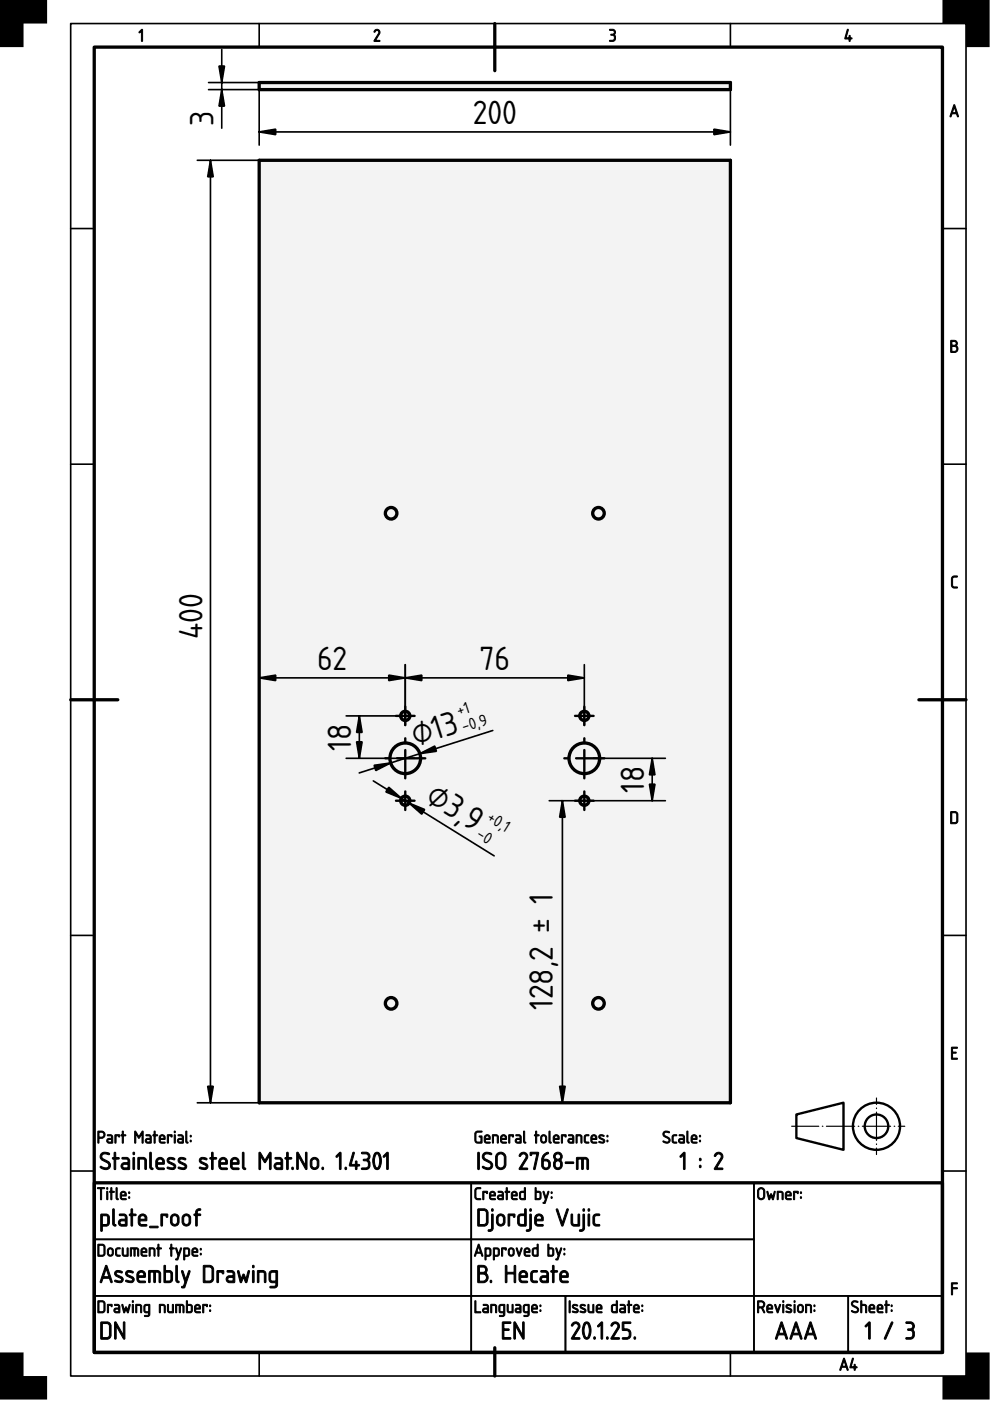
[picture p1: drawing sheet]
<svg xmlns="http://www.w3.org/2000/svg" width="210mm" height="297mm" viewBox="0 0 210 297" stroke-linecap="round" stroke-linejoin="round" font-family="sans-serif">
<defs><g id="words">
<g font-size="6.7">
<text x="45.3" y="26.8" transform="rotate(-90 45.3 26.8)">3</text>
<text x="100.2" y="26.2">200</text>
<text x="42.9" y="135.5" transform="rotate(-90 42.9 135.5)">400</text>
<text x="67.2" y="142">62</text>
<text x="101.7" y="142">76</text>
<text x="74.5" y="159.1" transform="rotate(-90 74.5 159.1)">18</text>
<text x="88.1" y="158.2" transform="rotate(-18 88.1 158.2)">⌀13</text>
<text x="89.9" y="169.8" transform="rotate(32 89.9 169.8)">⌀3,9</text>
<text x="136.6" y="168.1" transform="rotate(-90 136.6 168.1)">18</text>
<text x="117.2" y="214.2" transform="rotate(-90 117.2 214.2)">128,2 ± 1</text>
</g>
<g font-size="3.3">
<text x="97.3" y="151.9" transform="rotate(-18 97.3 151.9)">+1</text>
<text x="98.3" y="155.2" transform="rotate(-18 98.3 155.2)">-0,9</text>
<text x="103.1" y="173.9" transform="rotate(32 103.1 173.9)">+0,1</text>
<text x="100.8" y="177.5" transform="rotate(32 100.8 177.5)">-0</text>
</g>
</g></defs>
<path d="M20 10h179.8v276.7h-179.8zM104.9 5v10M15 148.4h10M194.8 148.4h10M20 250.8h179.8v35.9h-179.8zM104.9 285.7v6" fill="none" stroke="#000" stroke-width=".7"/>
<g fill="none" stroke="#000" stroke-width=".35">
<path d="M15 5h189.8v286.7h-189.8zM55 5v5M154.9 5v5M15 48.5h5M199.8 48.5h5M15 98.4h5M199.8 98.4h5M15 198.3h5M199.8 198.3h5M15 248.3h5M20 250.8h79.9v12h-79.9zM99.9 250.8h60v12h-60z"/>
<path d="M159.9 250.8h39.9v24h-39.9zM199.8 248.3h5M20 274.8h79.9v11.9h-79.9zM20 262.8h79.9v12h-79.9zM99.9 274.8h20v11.9h-20zM99.9 262.8h60v12h-60zM119.9 274.8h40v11.9h-40zM159.9 274.8h19.9v11.9h-19.9zM179.8 274.8h20v11.9h-20zM55 286.7v5M154.9 286.7v5"/>
</g>
<g fill="#000" stroke="#000" stroke-width=".21">
<path d="M30 6.3l.2 .1v2.2l-.1 .2-.1-.2v-2l-.4 .4-.1-.1zM79.4 6.4a.64 .64 0 0 1 .9-.1 .64 .64 0 0 1 .2 .9l-.9 1.4h.8l.1 .2h-1.2l.9-1.7a.44 .44 0 0 0-.2-.6 .44 .44 0 0 0-.6 .3l-.1-.1zM129.3 6.2a.75 .75 0 0 1 1 .2 .75 .75 0 0 1-.1 1 .82 .82 0 0 1 .2 1.1 .82 .82 0 0 1-1.2 .2l.1-.1a.76 .76 0 0 0 1-.7l-.1-.3-.7-.1v-.2a.47 .47 0 0 0 .6-.2 .47 .47 0 0 0-.1-.6l-.7-.1zM179.7 6.2l.2 .2-.5 1.6h.6l.1-.5 .2 .5 .4 .2-.4 .1-.2 .5-.1-.5-.9-.1zM201.9 122.3l.3-.2h.8v.2l-.8 .1-.2 .2v1.4l.2 .4h.7l.1 .3h-.9l-.3-.4-.1-1.6zM201.8 222h1.2l-.1 .3h-.9v.8l.8 .1-.8 .1v1h.9l.1 .3h-1.3zM201.8 272h1.1l.1 .1-.1 .1h-.9v.8h.9l.1 .1-.1 .2h-.9v1.1l-.2 .2-.1-.2z"/>
<path d="M202.3 22.2l.1 .1 .8 2.3-.1 .2-.3-.7h-.9l-.3 .7-.2-.1zM202.3 22.7l-.4 1.2h.8z"/>
<path d="M201.6 72.2h.7a.65 .65 0 0 1 .6 .3 .65 .65 0 0 1-.2 .8 .77 .77 0 0 1 .4 .8 .77 .77 0 0 1-.7 .6h-.8zM201.8 73.5v1h.6a.52 .52 0 0 0 .5-.5 .52 .52 0 0 0-.5-.5zM201.8 72.4v.8h.5a.39 .39 0 0 0 .4-.4 .39 .39 0 0 0-.4-.4z"/>
<path d="M201.8 172.3v2.1h.8l.2-.4v-1.4l-.2-.3zM201.6 172.1h1l.5 .4v1.7l-.4 .4h-1.1z"/>
<path d="M20.7 251.8h1.4l.1 .1-.7 .1v2.2l-.1 .2-.1-.2v-2.2h-.6zM22.6 252.6l.3 .1v1.5l-.2 .2-.1-.2zM22.6 252a.17 .17 0 0 1 .3 0 .17 .17 0 0 1-.3 0zM23.5 251.8l.2 .1v.7l.6 .1-.6 .1v1.4l-.1 .2-.1-.2v-1.4l-.3-.1 .3-.1zM24.6 251.8l.2 .1v2l.3 .4-.1 .1-.3-.1-.1-.3zM25.8 253v.3h.7l-.2-.4zM25.7 252.7a.64 .64 0 0 1 .9 0 .64 .64 0 0 1 .1 .9h-1l.2 .5 .9 .2-.8 .1a1.06 1.06 0 0 1-.3-1.7zM27.3 253.8h.2v.2h-.2zM27.3 252.7h.2v.3h-.2z"/>
<path d="M21 240.1v1h.6a.52 .52 0 0 0 .4-.6 .52 .52 0 0 0-.5-.4zM20.8 239.8h.1a1.18 1.18 0 0 1 1.2 .3 .78 .78 0 0 1 .1 .8 .78 .78 0 0 1-.6 .4h-.6v.9l-.2 .1zM22.9 241.7v.3l.1 .1h.7v-.5zM22.8 240.6h.8l.3 .5v1.2l-.8 .1a.52 .52 0 0 1-.5-.5 .52 .52 0 0 1 .5-.5h.6l-.1-.4-.8-.2zM24.4 240.6l1 .1-.1 .4-.2-.3h-.5v1.4l-.1 .2-.1-.2zM25.9 239.8l.3 .1v.7l.5 .1-.5 .1v1.5l-.2 .1-.1-.2v-1.4l-.2-.1 .2-.1zM28.6 239.8l.2 .1 .6 1.1 .7-1.1 .2-.1v2.5l-.2-.1v-1.8l-.7 1-.6-1v1.8l-.2 .1zM31.1 241.7v.3l.1 .1h.6v-.5zM31 240.6h.8l.3 .5-.1 1.2-.7 .1a.52 .52 0 0 1-.5-.5 .52 .52 0 0 1 .5-.5h.5v-.4l-.8-.2zM32.7 239.8l.2 .1v.7l.5 .1-.5 .1v1.5l-.1 .1-.1-.2v-1.4l-.3-.1 .3-.1zM34.1 241l-.1 .4h.8l-.2-.5zM34 240.7a.64 .64 0 0 1 .8 0 .64 .64 0 0 1 .1 .9h-.9l.1 .5 .9 .2-.8 .1a1.06 1.06 0 0 1-.2-1.7zM35.5 240.6l1 .1-.1 .4-.1-.3h-.6v1.4l-.1 .2-.1-.2zM37 240.6l.2 .1v1.5l-.1 .2-.2-.2zM36.9 240a.17 .17 0 0 1 .3 0 .17 .17 0 0 1-.3 0zM37.9 241.7v.3l.1 .1h.6v-.5zM37.8 240.6h.8l.3 .5v1.2l-.8 .1a.52 .52 0 0 1-.5-.5 .52 .52 0 0 1 .5-.5h.5v-.4l-.8-.2zM39.4 239.8l.2 .1v2l.3 .4-.2 .1-.2-.1-.1-.3zM40.3 241.8h.2v.3h-.2zM40.3 240.7h.2v.3h-.2z"/>
<path d="M21.5 244.6a1.41 1.41 0 0 1 1.7 .1l-.1 .1a.92 .92 0 0 0-1.5 .4l.4 .5a1.9 1.9 0 0 1 1.4 1.1 1.07 1.07 0 0 1-.5 1.1 1.07 1.07 0 0 1-1.3-.1l-.3-.3 .1-.2a1.19 1.19 0 0 0 1.6 0 .58 .58 0 0 0-.3-.8l-1.3-.8-.2-.5zM24.2 244.3h.3v.2v.9h.6l.2 .2-.2 .2h-.6v2l-.1 .2-.2-.2v-2l-.4-.2 .4-.2zM26.1 247l-.1 .4 .3 .2h.8v-.7zM25.9 245.4h1.1l.5 .5v1.9l-.2 .2h-.9a.74 .74 0 0 1-.7-.8 .74 .74 0 0 1 .7-.7h.7v-.5l-.2-.2-1-.1zM28.2 245.4h.3v.2v2.2l-.1 .2-.2-.2zM28.2 244.6a.24 .24 0 0 1 .4 0 .24 .24 0 0 1-.4 0zM29.3 245.4a1.44 1.44 0 0 1 1.7 .5l.1 1.8-.2 .3-.2-.3v-1.7l-.3-.2h-.8v2l-.2 .2a3.9 3.9 0 0 1-.1-2.6zM31.8 244.3h.3v.2v2.8l.4 .5a.52 .52 0 0 1-.7-.1 .52 .52 0 0 1-.1-.6zM33.5 246l-.1 .5h1.1a.58 .58 0 0 0-.3-.7 .58 .58 0 0 0-.7 .2zM33.3 245.6a.92 .92 0 0 1 1.3 0 .92 .92 0 0 1 .1 1.3h-1.3l.2 .7h1.1l.2 .2-.2 .2h-.9a.89 .89 0 0 1-.8-1.2 1.14 1.14 0 0 1 .3-1.2zM35.6 245.6a1.19 1.19 0 0 1 1.5 .1l-.2 .2-.6-.1a.34 .34 0 0 0-.4 0 .34 .34 0 0 0-.1 .4l1.1 .5a.71 .71 0 0 1 .2 1 .71 .71 0 0 1-1 .2l-.6-.2v-.2l.2-.1a.78 .78 0 0 0 1.2-.1l-.2-.3-.9-.4a.65 .65 0 0 1-.2-1zM37.9 245.6a1.19 1.19 0 0 1 1.5 .1l-.2 .2-.6-.1a.34 .34 0 0 0-.4 0 .34 .34 0 0 0 0 .4l1 .5a.71 .71 0 0 1 .3 1 .71 .71 0 0 1-1 .2l-.7-.2v-.2l.2-.1a.78 .78 0 0 0 1.2-.1l-.2-.3-.9-.4a.65 .65 0 0 1-.2-1zM42.4 245.6a1.19 1.19 0 0 1 1.5 .1l-.2 .2-.6-.1a.34 .34 0 0 0-.4 0 .34 .34 0 0 0 0 .4l1 .5a.71 .71 0 0 1 .3 1 .71 .71 0 0 1-1 .2l-.7-.2v-.2l.2-.1a.78 .78 0 0 0 1.2-.1l-.2-.3-.9-.4a.65 .65 0 0 1-.2-1zM44.9 244.3h.3v.2v.9h.6l.1 .2-.1 .2h-.6v2l-.2 .2-.2-.2v-2l-.3-.2 .3-.2zM46.9 246l-.1 .5h1.1a.58 .58 0 0 0-.3-.7 .58 .58 0 0 0-.7 .2zM46.7 245.6a.92 .92 0 0 1 1.2 0 .92 .92 0 0 1 .2 1.3h-1.4l.2 .7h1.1l.2 .2-.2 .2h-.9a.89 .89 0 0 1-.7-1.2 1.14 1.14 0 0 1 .3-1.2zM49.3 246l-.1 .5h1.1a.58 .58 0 0 0-.2-.7 .58 .58 0 0 0-.8 .2zM49.2 245.6a.92 .92 0 0 1 1.2 0 .92 .92 0 0 1 .1 1.3h-1.3l.2 .7h1.1l.2 .2-.2 .2h-.9a.89 .89 0 0 1-.7-1.2 1.14 1.14 0 0 1 .3-1.2zM51.4 244.3h.3v.2v2.8l.4 .5a.52 .52 0 0 1-.6-.1 .52 .52 0 0 1-.1-.6zM54.9 244.3l.3 .1 1 1.6 .9-1.6 .3-.1v3.6h-.2l-.1-.2v-2.6l-.9 1.4-.9-1.4v2.7l-.1 .1h-.3zM58.6 247l-.1 .4 .2 .2h.9v-.7zM58.3 245.4h1.1l.5 .5v1.9l-.2 .2h-.9a.74 .74 0 0 1-.7-.8 .74 .74 0 0 1 .7-.7h.8l-.1-.5-.2-.2-1-.1zM60.8 244.3h.3v.2v.9h.6l.2 .2-.2 .2h-.6v2l-.2 .2-.1-.2v-2l-.4-.2 .4-.2zM61.9 247.5h.3v.4h-.3zM62.9 244.3l.4 .1 1.5 2.7v-2.6v-.2h.3v3.6l-.3-.1-1.5-2.6v2.6l-.1 .1h-.3zM66.3 245.9l-.1 .2-.1 1a.57 .57 0 0 0 .6 .5 .57 .57 0 0 0 .6-.6l-.1-.8-.1-.3-.4-.2zM66.1 245.6a.92 .92 0 0 1 1.5 .6 1.51 1.51 0 0 1-.3 1.5 .92 .92 0 0 1-1 .2 .92 .92 0 0 1-.5-.8v-1.1zM68.3 247.5h.3v.4h-.3zM72 244.4l.1-.1 .2 .2v3.3l-.2 .2-.1-.2v-2.9l-.5 .5-.3-.2zM73.2 247.5h.2v.4h-.2zM74.9 244.3h.2v.2l-.6 2.4h.8v-.6l.2-.2 .2 .3v.5h.4l.2 .2-.6 .1v.6l-.2 .2-.2-.2v-.6h-1.1l-.1-.1zM76.7 244.3a1.2 1.2 0 0 1 1.8 .9l-.4 .7a1.17 1.17 0 0 1 .2 1.7 1.17 1.17 0 0 1-1.7 .2l.2-.2a.88 .88 0 0 0 1.1-.1 .88 .88 0 0 0 .1-1.1l-.3-.3h-.6v-.3a.67 .67 0 0 0 .8-.2 .67 .67 0 0 0-.1-.9l-1.1-.1zM79.8 244.7l-.4 1.3a2.07 2.07 0 0 0 .5 1.6 2.3 2.3 0 0 0 .5-2.2l-.2-.6zM79.5 244.4a.84 .84 0 0 1 .9 .1 .84 .84 0 0 1 .4 .8l.1 1a2.09 2.09 0 0 1-.7 1.6l-.3 .1a1.53 1.53 0 0 1-.9-1.7l.2-1.3zM82 244.4l.1-.1 .2 .2v3.3l-.1 .2-.2-.2v-2.9l-.5 .5-.3-.2z"/>
<path d="M21.7 257.8v1.8h.9l.2-.4v-1.2l-.2-.2zM21.4 257.5a1.38 1.38 0 0 1 1.8 .5v.1a1.71 1.71 0 0 1-.5 1.8l-1 .1v1h-.3zM23.9 256.3h.3v.2v2.8l.4 .5a.52 .52 0 0 1-.7-.1 .52 .52 0 0 1 0-.6zM25.6 259l-.1 .4 .2 .2h.9v-.8zM25.3 257.4h1.1l.5 .5v1.9l-.2 .2h-.9a.74 .74 0 0 1-.7-.8 .74 .74 0 0 1 .7-.7h.8l-.1-.6-.2-.1-1-.1zM27.8 256.3h.3v.2v.9h.6l.2 .2-.2 .1h-.6v2.1l-.2 .2-.1-.2v-2.1l-.4-.1 .4-.2zM29.8 258l-.1 .5h1.1a.58 .58 0 0 0-.3-.7 .58 .58 0 0 0-.7 .2zM29.6 257.6a.92 .92 0 0 1 1.3 0 .92 .92 0 0 1 .1 1.2h-1.3l.1 .8h1.1l.2 .2-.2 .2h-.9a.89 .89 0 0 1-.7-1.2 1.14 1.14 0 0 1 .3-1.2zM31.8 260h1.6l.1 .2-.1 .1h-1.5zM34.2 257.4h1.2l.2 .2-.2 .5h-.1l-.1-.4h-.7v2.1l-.2 .2a3.9 3.9 0 0 1-.1-2.6zM36.7 257.9l-.2 .2v1a.57 .57 0 0 0 .6 .5 .57 .57 0 0 0 .5-.6v-.8l-.2-.3-.3-.2zM36.5 257.6a.92 .92 0 0 1 1.5 .6 1.51 1.51 0 0 1-.3 1.5 .92 .92 0 0 1-1 .2 .92 .92 0 0 1-.6-.9l.1-1zM39.1 257.9l-.1 .2-.1 1a.57 .57 0 0 0 .7 .5 .57 .57 0 0 0 .5-.6v-.8l-.2-.3-.4-.2zM38.9 257.6a.92 .92 0 0 1 1.5 .6 1.51 1.51 0 0 1-.3 1.5 .92 .92 0 0 1-1 .2 .92 .92 0 0 1-.5-.9v-1zM41.7 256.5l.3-.2h.5v.3l-.6 .3-.1 .5h.6l.2 .2-.2 .1h-.6v2.1l-.2 .2-.1-.2v-2.1l-.4-.1 .4-.2z"/>
<path d="M100.9 252l.2-.2h.8v.2l-.7 .1-.3 .2v1.4l.2 .4h.7l.1 .2h-.8l-.4-.3v-1.6zM102.4 252.6l1 .1-.1 .4-.2-.3h-.5v1.4l-.1 .2-.2-.2zM104.1 253l-.1 .3h.8l-.2-.4zM104 252.7a.64 .64 0 0 1 .9 0 .64 .64 0 0 1 0 .9h-.9l.1 .5 1 .2-.8 .1a1.06 1.06 0 0 1-.3-1.7zM105.8 253.7l-.1 .3 .2 .1h.6v-.5zM105.6 252.6h.8l.3 .5v1.2l-.8 .1a.52 .52 0 0 1-.4-.5 .52 .52 0 0 1 .5-.6h.5v-.3l-.9-.2zM107.4 251.8l.2 .1v.7l.5 .1-.5 .1v1.4l-.2 .2-.1-.2v-1.4l-.2-.1 .2-.1zM108.7 253v.3h.7l-.2-.4zM108.6 252.7a.64 .64 0 0 1 .9 0 .64 .64 0 0 1 .1 .9h-.9l.1 .5 .9 .2-.8 .1a1.06 1.06 0 0 1-.3-1.7zM110.5 252.8l-.1 .3v.9l.8 .1v-1.3zM110.3 252.7l.2-.1h.7v-.7l.2-.1v2.5h-.9l-.3-.2zM113.7 252.8v1.3h.5a.91 .91 0 0 0 .2-1.2zM113.5 251.8l.2 .1v.7h.7l.3 .3v1l-.3 .4h-1zM115.2 252.6l.2 .1 .4 1.2 .4-1.2 .1-.1 .1 .1-.9 2.5-.4-.2 .3-.1 .2-.6zM116.9 253.8h.2v.2h-.2zM116.9 252.7h.2v.3h-.2z"/>
<path d="M101.6 256.6v3l1.2-.1 .3-.5v-2l-.4-.3zM101.3 256.3h1.5l.7 .6v2.4l-.6 .6h-1.6zM104.3 257.4h.2l.1 .2v2.8a.66 .66 0 0 1-.4 .6 .66 .66 0 0 1-.7-.1l.7-.4zM104.2 256.5a.25 .25 0 0 1 .5 0 .25 .25 0 0 1-.5 0zM105.8 257.9l-.2 .2v1a.57 .57 0 0 0 .6 .5 .57 .57 0 0 0 .5-.6v-.8l-.1-.3-.4-.2zM105.6 257.6a.92 .92 0 0 1 1.5 .6 1.51 1.51 0 0 1-.3 1.5 .92 .92 0 0 1-1 .2 .92 .92 0 0 1-.5-.9v-1zM107.8 257.4h1.2l.2 .2-.2 .5h-.1l-.1-.4h-.7v2.1l-.2 .2a3.9 3.9 0 0 1-.1-2.6zM110.3 257.8l-.2 .4v1.2l.4 .2h.7v-1.9zM109.9 257.6a1.3 1.3 0 0 1 1.3-.2v-.9l.2-.2 .2 .2v3.2l-.3 .3a1.47 1.47 0 0 1-1.3-.2l-.3-.6v-1.1zM112.4 257.4h.2l.1 .2v2.8a.66 .66 0 0 1-.4 .6 .66 .66 0 0 1-.7-.1l.7-.4zM112.3 256.5a.25 .25 0 0 1 .5 0 .25 .25 0 0 1-.5 0zM113.8 258l-.1 .5h1.1a.58 .58 0 0 0-.2-.7 .58 .58 0 0 0-.8 .2zM113.7 257.6a.92 .92 0 0 1 1.2 0 .92 .92 0 0 1 .1 1.2h-1.3l.2 .8h1.1l.2 .2-.2 .2h-.9a.89 .89 0 0 1-.7-1.2 1.14 1.14 0 0 1 .3-1.2zM118 256.3l.3 .2 .9 2.7 1-2.8 .3-.1-1.2 3.6-.3-.1zM121.1 257.4h.3v.2v1.8l.4 .2h.7v-2l.2-.2 .2 .2v2.3l-1.1 .1a.84 .84 0 0 1-.7-1.2zM123.6 257.4h.3v.2v2.8a.66 .66 0 0 1-.3 .6 .66 .66 0 0 1-.7-.1l.7-.4zM123.6 256.5a.24 .24 0 0 1 .4 0 .24 .24 0 0 1-.4 0zM124.7 257.4h.3v.2v2.2l-.1 .2-.2-.2zM124.7 256.5a.24 .24 0 0 1 .4 0 .24 .24 0 0 1-.4 0zM125.9 257.6a1.11 1.11 0 0 1 1.3 0l-.1 .1a.86 .86 0 0 0-1 .5v1.2l.2 .2h.8l.1 .2a.96 .96 0 0 1-1.2 0 .96 .96 0 0 1-.3-1.2v-.7z"/>
<path d="M101.3 244.4h.3v.1v3.2l-.1 .3-.2-.2zM102.5 244.6a1.41 1.41 0 0 1 1.8 .1l-.2 .1a.92 .92 0 0 0-1.5 .4l.4 .5a1.9 1.9 0 0 1 1.4 1.1 1.07 1.07 0 0 1-.5 1.1 1.07 1.07 0 0 1-1.2-.1l-.4-.3 .1-.2a1.19 1.19 0 0 0 1.7 0 .58 .58 0 0 0-.4-.8l-1.3-.8-.1-.5zM105.7 244.8l-.3 .6v1.5a.75 .75 0 0 0 .8 .7 .75 .75 0 0 0 .7-.7v-1.5a.75 .75 0 0 0-.4-.7 .75 .75 0 0 0-.8 .1zM105.4 244.6a1.1 1.1 0 0 1 1.2-.2 1.1 1.1 0 0 1 .7 1v1.5a1.1 1.1 0 0 1-1.1 1.1 1.1 1.1 0 0 1-1.1-1.1v-1.8zM110.3 244.6a.92 .92 0 0 1 1.3-.1 .92 .92 0 0 1 .1 1.2l-1.1 1.9h1.1l.1 .1v.2h-1.7v-.2l1.3-2.1a.6 .6 0 0 0-.2-.9 .6 .6 0 0 0-.9 .5l-.2-.2zM112.4 244.3h1.6l.2 .2-.7 3.3-.2 .2-.2-.2 .7-3.1h-1.1l-.1 .3-.2-.2zM115.3 244.8l.8-.5 .2 .2a1.88 1.88 0 0 0-1.1 1.3 1.12 1.12 0 0 1 1.5 .9 1.12 1.12 0 0 1-1.2 1.3l-.5-.5-.2-.4a2.91 2.91 0 0 1 .3-2zM115.2 246.1v1a.57 .57 0 0 0 .6 .5 .57 .57 0 0 0 .5-.5l-.1-.8-.3-.1zM117.9 246.3a.8 .8 0 0 0 .4 1.3 .71 .71 0 0 0 .6-.9 .71 .71 0 0 0-1-.4zM117.7 245.2a.6 .6 0 0 0 1.2 0 .6 .6 0 0 0-1.2 0zM117.7 244.5a.92 .92 0 0 1 1.3 .1 .92 .92 0 0 1-.2 1.4 1.07 1.07 0 0 1 .4 1.4 1.07 1.07 0 0 1-1.5 .4l-.3-.7a1.15 1.15 0 0 1 .3-1.2 .92 .92 0 0 1 0-1.4zM119.9 246.4l1.6-.1 .2 .2-.2 .2h-1.5l-.1-.1zM122.3 245.4h1.7a.84 .84 0 0 1 .8 1.1v1.3l-.2 .2-.2-.3v-1.7l-.2-.2-.5-.1v2.1l-.1 .1h-.2l-.1-2.2h-.7v2.1l-.1 .1h-.2z"/>
<path d="M100.9 240l.4-.2h.9l-.1 .2-.9 .1-.3 .4v1.2l.2 .4h.9v-1l-.4-.1 .1-.2 .5 .1v1.4l-1 .1-.4-.3-.1-1.7zM103 241l-.1 .4h.8l-.2-.5zM102.9 240.7a.64 .64 0 0 1 .8 0 .64 .64 0 0 1 .1 .9h-.9l.1 .5 .9 .2-.7 .1a1.06 1.06 0 0 1-.3-1.7zM104.4 240.6a.88 .88 0 0 1 1.3 .5l-.1 1.3-.2-.2v-1.2l-.8-.2v1.4l-.2 .1zM106.5 241l-.1 .4h.8l-.3-.5zM106.3 240.7a.64 .64 0 0 1 .9 0 .64 .64 0 0 1 .1 .9h-.9l.1 .5 .9 .2-.8 .1a1.06 1.06 0 0 1-.3-1.7zM107.9 240.6l1 .1-.1 .4-.2-.3h-.5v1.4l-.1 .2-.1-.2zM109.5 241.7v.3l.1 .1h.7v-.5zM109.4 240.6h.8l.3 .5v1.2l-.8 .1a.52 .52 0 0 1-.5-.5 .52 .52 0 0 1 .5-.5h.6l-.1-.4-.8-.2zM111 239.8l.2 .1v2l.3 .4-.1 .1-.3-.1-.1-.3zM113.6 239.8l.2 .1v.7l.5 .1-.5 .1v1.5l-.1 .1-.2-.2v-1.4l-.2-.1 .2-.1zM115 240.9l-.1 .9a.4 .4 0 0 0 .4 .3 .4 .4 0 0 0 .4-.4l-.2-.8zM114.9 240.7a.64 .64 0 0 1 1 .5v.5a.64 .64 0 0 1-.6 .7 .64 .64 0 0 1-.7-.7l.1-.7zM116.4 239.8l.2 .1v2l.3 .4-.1 .1-.3-.1-.1-.3zM117.6 241l-.1 .4h.8l-.2-.5zM117.5 240.7a.64 .64 0 0 1 .9 0 .64 .64 0 0 1 .1 .9h-1l.2 .5 .9 .2-.8 .1a1.06 1.06 0 0 1-.3-1.7zM119.1 240.6l.9 .1-.1 .4-.1-.3h-.5v1.4l-.2 .2-.1-.2zM120.7 241.7v.3l.1 .1h.6v-.5zM120.6 240.6h.8l.3 .5-.1 1.2-.7 .1a.52 .52 0 0 1-.5-.5 .52 .52 0 0 1 .5-.5h.5v-.4l-.8-.2zM122.2 240.6a.88 .88 0 0 1 1.2 .5l-.1 1.3-.1-.2-.1-1.2-.7-.2v1.4l-.2 .1zM124 240.7l.7-.1 .1 .2a.52 .52 0 0 0-.6 0 .52 .52 0 0 0-.1 .6v.6l.8 .3a.65 .65 0 0 1-.8 0 .65 .65 0 0 1-.2-.8zM125.6 241l-.1 .4h.8l-.2-.5zM125.5 240.7a.64 .64 0 0 1 .9 0 .64 .64 0 0 1 0 .9h-.9l.1 .5 1 .2-.8 .1a1.06 1.06 0 0 1-.3-1.7zM127.1 240.7a.61 .61 0 0 1 1 .2l-.7-.1-.2 .2 .8 .5a.52 .52 0 0 1 .1 .8 .52 .52 0 0 1-.8 0l-.3-.1 .1-.2a.45 .45 0 0 0 .5 .2 .45 .45 0 0 0 .3-.4l-.8-.5-.2-.3zM128.7 241.8h.2v.3h-.2zM128.7 240.7h.2v.3h-.2z"/>
<path d="M140.7 240a.99 .99 0 0 1 1.3 .1l-.2 .1a.6 .6 0 0 0-.6-.1 .6 .6 0 0 0-.4 .5l.9 .5a.73 .73 0 0 1 0 1.2 .73 .73 0 0 1-1.1-.4h.1a.61 .61 0 0 0 .7 .3 .61 .61 0 0 0 .4-.6l-1.1-.7-.2-.4zM142.6 240.7l.8-.1 .1 .2a.52 .52 0 0 0-.6 0 .52 .52 0 0 0-.2 .6l.1 .6 .7 .3a.65 .65 0 0 1-.8 0 .65 .65 0 0 1-.2-.8zM144.2 241.7l-.1 .3 .2 .1h.6v-.5zM144 240.6h.8l.3 .5v1.2l-.8 .1a.52 .52 0 0 1-.5-.5 .52 .52 0 0 1 .6-.5h.5v-.4l-.9-.2zM145.7 239.8l.2 .1v2l.2 .4-.1 .1-.3-.1-.1-.3zM146.9 241l-.1 .4h.8l-.3-.5zM146.7 240.7a.64 .64 0 0 1 .9 0 .64 .64 0 0 1 .1 .9h-.9l.1 .5 .9 .2-.8 .1a1.06 1.06 0 0 1-.3-1.7zM148.3 241.8h.2v.3h-.2zM148.3 240.7h.2v.3h-.2z"/>
<path d="M144.9 244.4l.2-.1 .2 .2v3.3l-.2 .2-.2-.2v-2.9l-.5 .5-.2-.2zM148.3 247.1h.3v.4h-.3zM148.3 245.6h.3v.4h-.3zM151.7 244.6a.92 .92 0 0 1 1.3-.1 .92 .92 0 0 1 .1 1.2l-1.2 1.9h1.2l.1 .1v.2h-1.7v-.2l1.3-2.1a.6 .6 0 0 0-.3-.9 .6 .6 0 0 0-.8 .5l-.3-.2z"/>
<path d="M161 252.2l-.1 .4v1.1a.52 .52 0 0 0 .5 .4 .52 .52 0 0 0 .5-.5l-.1-1.3-.4-.3zM160.8 252a.77 .77 0 0 1 .9-.2 .77 .77 0 0 1 .5 .8v1a.77 .77 0 0 1-.8 .8 .77 .77 0 0 1-.8-.8v-1.3zM162.6 252.6l.2 .1 .3 1.1 .4-.7 .3 .7 .3-1.1 .3-.1-.4 1.7h-.3l-.2-.7-.3 .7h-.2zM164.8 252.6a.88 .88 0 0 1 1.3 .5l-.2 1.3-.1-.2v-1.2l-.8-.2v1.4l-.2 .1zM166.8 253v.3h.7l-.2-.4zM166.7 252.7a.64 .64 0 0 1 .9 0 .64 .64 0 0 1 .1 .9h-.9l.1 .5 .9 .2-.8 .1a1.06 1.06 0 0 1-.3-1.7zM168.3 252.6l1 .1-.1 .4-.2-.3h-.5v1.4l-.1 .2-.2-.2zM169.7 253.8h.2v.2h-.2zM169.7 252.7h.2v.3h-.2z"/>
<path d="M21 276v2.1h.8l.2-.4v-1.4l-.2-.2zM20.8 275.8h1l.5 .4v1.7l-.5 .4h-1zM22.8 276.6l1 .1-.1 .4-.2-.3h-.5v1.4l-.1 .1-.1-.1zM24.5 277.7l-.1 .2 .2 .2h.6v-.5zM24.3 276.6h.8l.3 .4v1.3l-.8 .1a.52 .52 0 0 1-.5-.6 .52 .52 0 0 1 .5-.5h.6l-.1-.4-.8-.1zM25.9 276.6h.2l.3 1.2 .3-.7 .4 .7 .3-1.1 .2-.1-.4 1.7-.2-.1-.3-.7-.2 .7-.2 .1zM28.1 276.6l.2 .1v1.5l-.1 .1-.2-.1zM28 276a.2 .2 0 0 1 .4 0 .2 .2 0 0 1-.4 0zM28.8 276.6a.88 .88 0 0 1 1.3 .5l-.2 1.2-.1-.1v-1.3l-.8-.1v1.4l-.2 .1zM30.8 276.9v1l.1 .2h.6v-1.3zM30.6 276.7l1-.2a4 4 0 0 1 .1 2.3 .86 .86 0 0 1-1.1 .2l.8-.1 .1-.5a.72 .72 0 0 1-.8-.1 .72 .72 0 0 1-.2-.8zM33.8 276.6a.88 .88 0 0 1 1.3 .5l-.2 1.2-.1-.1v-1.3l-.8-.1v1.4l-.2 .1zM35.5 276.6l.2 .1 .1 1.2 .2 .2h.5v-1.4l.2-.1 .1 .1v1.6h-1a1.76 1.76 0 0 1-.3-1.7zM37.3 276.6h1.4a1.46 1.46 0 0 1 .2 1.7l-.1-.1v-1.3l-.3-.1h-.2v1.4l-.2 .1-.1-.1v-1.4h-.5v1.4l-.2 .1zM39.7 276.8v1.3h.5a.91 .91 0 0 0 .3-1.2zM39.5 275.8l.2 .1v.6l.8 .1 .3 .3v1l-.3 .4-1-.1zM41.6 276.9l-.1 .4h.8l-.2-.5zM41.5 276.7a.64 .64 0 0 1 .8 0 .64 .64 0 0 1 .1 .9h-.9l.1 .5 .9 .1-.8 .2a1.06 1.06 0 0 1-.2-1.7zM43 276.6l1 .1-.1 .4-.2-.3h-.5v1.4l-.1 .1-.1-.1zM44.4 277.7h.2v.3h-.1zM44.5 276.7h.1l.1 .3h-.2z"/>
<path d="M21 264v2.1h.8l.2-.4v-1.4l-.2-.2zM20.8 263.8h1l.5 .4v1.7l-.5 .4h-1zM23.1 264.9l-.1 .8a.4 .4 0 0 0 .4 .4 .4 .4 0 0 0 .4-.4l-.1-.8zM23 264.7a.64 .64 0 0 1 1 .4v.6a.64 .64 0 0 1-.6 .7 .64 .64 0 0 1-.6-.7v-.7zM24.6 264.7l.8-.1 .1 .2a.52 .52 0 0 0-.6 0 .52 .52 0 0 0-.2 .6l.1 .6 .7 .2a.65 .65 0 0 1-.8 .1 .65 .65 0 0 1-.2-.8zM25.9 264.6l.2 .1 .1 1.3 .2 .1h.5v-1.4l.2-.1 .1 .1v1.6h-1a1.76 1.76 0 0 1-.3-1.7zM27.7 264.6h1.4a1.46 1.46 0 0 1 .2 1.8l-.1-.2v-1.2l-.3-.2h-.2v1.4l-.2 .2-.1-.2v-1.4h-.5v1.4l-.2 .1zM30.2 265l-.1 .3h.8l-.2-.5zM30.1 264.7a.64 .64 0 0 1 .9 0 .64 .64 0 0 1 0 .9h-.9l.1 .5 1 .1-.8 .2a1.06 1.06 0 0 1-.3-1.7zM31.6 264.6a.88 .88 0 0 1 1.3 .5l-.1 1.3-.2-.2v-1.2l-.8-.2v1.4l-.2 .1zM33.5 263.8l.2 .1v.7l.5 .1-.5 .1v1.4l-.1 .2-.1-.2v-1.4l-.3-.1 .3-.1zM36.2 263.8l.2 .1v.7l.6 .1-.6 .1v1.4l-.1 .2-.1-.2v-1.4l-.3-.1 .3-.1zM37.3 264.6l.2 .1 .4 1.2 .4-1.2 .1-.1 .1 .1-.9 2.4-.4-.1 .3-.1 .2-.6zM39.2 264.8v1.3h.6l.2-.3v-.8l-.2-.2zM39 264.6a.86 .86 0 0 1 1.2 .6v.2a.7 .7 0 0 1-.5 1h-.5v.7h-.2zM41 265l-.1 .3h.8l-.2-.5zM40.9 264.7a.64 .64 0 0 1 .9 0 .64 .64 0 0 1 0 .9h-.9l.1 .5 1 .1-.8 .2a1.06 1.06 0 0 1-.3-1.7zM42.5 265.8h.2v.2h-.2zM42.5 264.7h.2v.3h-.2z"/>
<path d="M22.4 268.3l.3 .1 1.1 3.3-.2 .3-.4-1h-1.4l-.3 .9-.3-.1zM22.5 269l-.5 1.7h1.1zM24.5 269.6a1.19 1.19 0 0 1 1.4 .1l-.1 .2-.6-.2a.34 .34 0 0 0-.4 .1 .34 .34 0 0 0-.1 .4l1 .5a.71 .71 0 0 1 .3 1 .71 .71 0 0 1-1 .2l-.7-.2v-.2l.3-.1a.78 .78 0 0 0 1.2-.1l-.3-.3-.8-.4a.65 .65 0 0 1-.2-1zM26.8 269.6a1.19 1.19 0 0 1 1.5 .1l-.2 .2-.6-.2a.34 .34 0 0 0-.4 .1 .34 .34 0 0 0-.1 .4l1.1 .5a.71 .71 0 0 1 .2 1 .71 .71 0 0 1-1 .2l-.6-.2v-.2l.2-.1a.78 .78 0 0 0 1.2-.1l-.2-.3-.9-.4a.65 .65 0 0 1-.2-1zM29.5 269.9l-.1 .6h1.1a.58 .58 0 0 0-.3-.7 .58 .58 0 0 0-.7 .1zM29.3 269.6a.92 .92 0 0 1 1.3 0 .92 .92 0 0 1 .1 1.2h-1.3l.2 .8h1l.3 .2-.2 .2h-.9a.89 .89 0 0 1-.8-1.2 1.14 1.14 0 0 1 .3-1.2zM31.6 269.4h1.7a.84 .84 0 0 1 .8 1.1v1.2l-.2 .2-.2-.2v-1.7l-.2-.2-.5-.1v2l-.1 .2h-.3v-2.2h-.8v2.1v.1h-.3zM35.1 269.7v1.9h.9a1.91 1.91 0 0 0 0-1.8zM34.8 268.3l.3 .1v1h1l.4 .4 .1 1.5-.2 .5a1.59 1.59 0 0 1-1.4 .1l-.2-.1zM37.3 268.3h.3v.2v2.8l.4 .5a.52 .52 0 0 1-.7-.1 .52 .52 0 0 1 0-.6zM38.5 269.4l.3 .2 .6 1.6 .6-1.7 .1-.1 .2 .2-1.1 3.3-.2 .2-.5-.1v-.1l.4-.2 .3-.9zM43.4 268.6v3l1.3-.1 .2-.5v-2l-.4-.4zM43.1 268.3h1.6l.6 .6v2.4l-.6 .6h-1.6zM46 269.4h1.2l.3 .1-.2 .6h-.2v-.4h-.8v2.1l-.1 .2a3.9 3.9 0 0 1-.2-2.6zM48.4 271l-.1 .4 .2 .2h.9v-.8zM48.2 269.4h1.1l.5 .5v1.9l-.2 .2h-1a.74 .74 0 0 1-.7-.8 .74 .74 0 0 1 .8-.7h.7v-.6l-.2-.1-1-.1zM50.4 269.4l.3 .1 .4 1.7 .5-1.1 .5 1.1 .5-1.6 .3-.2-.6 2.5-.3-.1-.4-1-.3 1-.3 .1zM53.6 269.4h.2l.1 .2v2.1l-.2 .2-.2-.2zM53.5 268.5a.25 .25 0 0 1 .5 0 .25 .25 0 0 1-.5 0zM54.6 269.4a1.44 1.44 0 0 1 1.8 .5v1.8l-.2 .2-.2-.2v-1.8l-.3-.2h-.8v2l-.2 .2a3.9 3.9 0 0 1-.1-2.5zM57.5 269.8l-.1 .3v1.3l.2 .2h.9v-1.9zM57.2 269.6l.6-.2h1l.1 3a.79 .79 0 0 1-1.1 .7l-.5-.1v-.2l1-.1 .1-.1 .1-.6a1.06 1.06 0 0 1-1.4-.6l-.1-1.3z"/>
<path d="M100.7 275.8l.2 .1v2.2h.9l.1 .2h-1.2zM102.6 277.7v.2l.1 .2h.6v-.5zM102.5 276.6h.8l.3 .4v1.3l-.8 .1a.52 .52 0 0 1-.5-.6 .52 .52 0 0 1 .5-.5h.5v-.4l-.8-.1zM104.1 276.6a.88 .88 0 0 1 1.2 .5l-.1 1.2-.1-.1v-1.3l-.8-.1v1.4l-.2 .1zM106.1 276.9l-.1 1 .2 .2h.6v-1.3zM105.9 276.7l1-.2a4 4 0 0 1 .1 2.3 .86 .86 0 0 1-1.1 .2l.7-.1 .2-.5a.72 .72 0 0 1-.8-.1 .72 .72 0 0 1-.2-.8zM107.5 276.6l.3 .1v1.2l.2 .2h.6v-1.4l.1-.1 .1 .1v1.6h-1a1.76 1.76 0 0 1-.3-1.7zM109.5 277.7v.2l.1 .2h.6v-.5zM109.4 276.6h.8l.3 .4-.1 1.3-.7 .1a.52 .52 0 0 1-.5-.6 .52 .52 0 0 1 .5-.5h.5v-.4l-.8-.1zM111.3 276.9l-.1 1 .1 .2h.7v-1.3zM111.1 276.7l1-.2a4 4 0 0 1 .1 2.3 .86 .86 0 0 1-1.1 .2l.7-.1 .2-.5a.72 .72 0 0 1-.9-.1 .72 .72 0 0 1-.2-.8zM113 276.9l-.1 .4h.8l-.2-.5zM112.9 276.7a.64 .64 0 0 1 .9 0 .64 .64 0 0 1 .1 .9h-1l.2 .5 .9 .1-.8 .2a1.06 1.06 0 0 1-.3-1.7zM114.5 277.7h.2v.3h-.2zM114.5 276.7h.2v.3h-.2z"/>
<path d="M101.4 263.8l.2 .1 .8 2.3-.1 .2-.3-.7h-1l-.2 .6-.2-.1zM101.5 264.3l-.4 1.2h.8zM103.1 264.8v1.3h.6l.2-.3-.1-.8-.1-.2zM102.9 264.6a.86 .86 0 0 1 1.2 .6v.2a.7 .7 0 0 1-.5 1h-.5l-.1 .7h-.2zM104.8 264.8v1.3h.7l.1-.3v-.8l-.1-.2zM104.6 264.6a.86 .86 0 0 1 1.3 .6v.2a.7 .7 0 0 1-.5 1h-.6v.7h-.2zM106.4 264.6l1 .1-.2 .4-.1-.3h-.5v1.4l-.2 .2-.1-.2zM108.1 264.9l-.1 .8a.4 .4 0 0 0 .4 .4 .4 .4 0 0 0 .4-.4l-.1-.8zM108 264.7a.64 .64 0 0 1 1 .4v.6a.64 .64 0 0 1-.6 .7 .64 .64 0 0 1-.6-.7v-.7zM109.5 264.6l.2 .1 .4 1.1 .4-1.1h.2l-.6 1.7zM111.4 265v.3h.7l-.2-.5zM111.3 264.7a.64 .64 0 0 1 .9 0 .64 .64 0 0 1 .1 .9h-.9l.1 .5 .9 .1-.8 .2a1.06 1.06 0 0 1-.3-1.7zM113.2 264.8l-.1 .3v.9l.8 .1v-1.3zM113 264.7l.2-.1h.7v-.7l.2-.1v2.5h-.9l-.3-.2zM116.4 264.8v1.3h.5a.91 .91 0 0 0 .2-1.2zM116.2 263.8l.2 .1v.7h.7l.3 .3v1l-.3 .4-1-.1zM117.9 264.6l.2 .1 .4 1.2 .4-1.2 .1-.1 .1 .1-.9 2.4-.4-.1 .3-.1 .2-.6zM119.6 265.8h.2v.2h-.2zM119.6 264.7h.2v.3h-.2z"/>
<path d="M101.3 268.3h1a.93 .93 0 0 1 .9 .5 .93 .93 0 0 1-.2 1.1 1.11 1.11 0 0 1 .5 1.2 1.11 1.11 0 0 1-1 .9l-1.2-.1zM101.7 270.1v1.5h.7a.74 .74 0 0 0 .7-.7 .74 .74 0 0 0-.7-.8zM101.7 268.6v1.2h.7a.56 .56 0 0 0 .6-.6 .56 .56 0 0 0-.6-.6zM103.9 271.5h.3v.4h-.3zM107.2 268.3h.2l.1 .2v1.3h1.5v-1.3v-.2h.3v3.6h-.3v-.1v-1.7h-1.5v1.7l-.1 .1h-.2zM110.5 269.9l-.1 .6h1.1a.58 .58 0 0 0-.3-.7 .58 .58 0 0 0-.7 .1zM110.4 269.6a.92 .92 0 0 1 1.2 0 .92 .92 0 0 1 .1 1.2h-1.3l.2 .8h1.1l.2 .2-.2 .2h-.9a.89 .89 0 0 1-.8-1.2 1.14 1.14 0 0 1 .4-1.2zM112.7 269.6a1.11 1.11 0 0 1 1.3-.1l-.1 .2a.86 .86 0 0 0-1 .5v1.2l.1 .1 .9 .1 .1 .2a.96 .96 0 0 1-1.2 0 .96 .96 0 0 1-.3-1.2v-.7zM114.9 271l-.1 .4 .3 .2h.8v-.8zM114.7 269.4h1.1l.5 .5v1.9l-.2 .2h-.9a.74 .74 0 0 1-.7-.8 .74 .74 0 0 1 .7-.7h.7v-.6l-.2-.1-1-.1zM117.2 268.3h.2l.1 .2v.9h.5l.2 .2-.2 .1h-.5v2.1l-.2 .2-.2-.2v-2.1l-.3-.1 .3-.2zM119.2 269.9l-.2 .6h1.2a.58 .58 0 0 0-.3-.7 .58 .58 0 0 0-.7 .1zM119 269.6a.92 .92 0 0 1 1.2 0 .92 .92 0 0 1 .1 1.2h-1.3l.2 .8h1.1l.2 .2-.2 .2h-.9a.89 .89 0 0 1-.7-1.2 1.14 1.14 0 0 1 .3-1.2z"/>
<path d="M120.7 275.8l.2 .1v2.3l-.1 .2-.2-.2zM121.5 276.7a.61 .61 0 0 1 1 .2l-.7-.1-.2 .2 .7 .5a.52 .52 0 0 1 .2 .7 .52 .52 0 0 1-.8 .1l-.3-.1 .1-.2a.45 .45 0 0 0 .5 .2 .45 .45 0 0 0 .3-.4l-.8-.5-.2-.3zM123.1 276.7a.61 .61 0 0 1 1 .2l-.6-.1-.3 .2 .8 .5a.52 .52 0 0 1 .1 .7 .52 .52 0 0 1-.8 .1l-.3-.1 .1-.2a.45 .45 0 0 0 .5 .2 .45 .45 0 0 0 .4-.4l-.9-.5-.1-.3zM124.7 276.6l.2 .1v1.2l.2 .2h.6v-1.4l.1-.1 .1 .1v1.6h-1a1.76 1.76 0 0 1-.2-1.7zM126.7 276.9l-.1 .4h.8l-.2-.5zM126.6 276.7a.64 .64 0 0 1 .9 0 .64 .64 0 0 1 0 .9h-.9l.1 .5 1 .1-.8 .2a1.06 1.06 0 0 1-.3-1.7zM130 276.8l-.1 .3v.9l.8 .1v-1.3zM129.7 276.7l.3-.1 .7-.1v-.6l.2-.1v2.5h-.9l-.3-.3zM131.7 277.7l-.1 .2 .2 .2h.6v-.5zM131.5 276.6h.8l.3 .4v1.3l-.8 .1a.52 .52 0 0 1-.5-.6 .52 .52 0 0 1 .5-.5h.6l-.1-.4-.8-.1zM133.2 275.8l.2 .1v.7l.6 .1-.6 .1v1.4l-.1 .2-.1-.2v-1.4l-.3-.1 .3-.1zM134.6 276.9l-.1 .4h.8l-.2-.5zM134.5 276.7a.64 .64 0 0 1 .9 0 .64 .64 0 0 1 .1 .9h-1l.2 .5 .9 .1-.8 .2a1.06 1.06 0 0 1-.3-1.7zM136.1 277.7h.2v.3h-.2zM136.1 276.7h.2v.3h-.2z"/>
<path d="M160.9 276v1.1a.65 .65 0 0 0 .8-.1 .65 .65 0 0 0 .1-.8zM160.6 275.8h.1a1.2 1.2 0 0 1 1.3 .3 .78 .78 0 0 1-.3 1.2l.4 1h-.2l-.5-1h-.5v.9l-.3 .1zM162.9 276.9l-.1 .4h.8l-.2-.5zM162.8 276.7a.64 .64 0 0 1 .8 0 .64 .64 0 0 1 .1 .9h-.9l.1 .5 .9 .1-.7 .2a1.06 1.06 0 0 1-.3-1.7zM164.3 276.6l.2 .1 .4 1.1 .4-1.2 .2 .1-.6 1.7zM166 276.6l.2 .1v1.5l-.1 .1-.2-.1zM165.9 276a.2 .2 0 0 1 .4 0 .2 .2 0 0 1-.4 0zM166.7 276.7a.61 .61 0 0 1 1 .2l-.6-.1-.2 .2 .7 .5a.52 .52 0 0 1 .2 .7 .52 .52 0 0 1-.8 .1l-.3-.1 .1-.2a.45 .45 0 0 0 .5 .2 .45 .45 0 0 0 .3-.4l-.9-.5-.1-.3zM168.4 276.6l.2 .1v1.5l-.1 .1-.2-.1zM168.3 276a.2 .2 0 0 1 .4 0 .2 .2 0 0 1-.4 0zM169.4 276.9l-.1 .8a.4 .4 0 0 0 .4 .4 .4 .4 0 0 0 .4-.4l-.1-.8zM169.3 276.7a.64 .64 0 0 1 1 .4v.6a.64 .64 0 0 1-.6 .6 .64 .64 0 0 1-.6-.6v-.7zM170.8 276.6a.88 .88 0 0 1 1.3 .5l-.1 1.2-.2-.1v-1.3l-.8-.1v1.4l-.2 .1zM172.6 277.7h.2v.3h-.2zM172.6 276.7h.2v.3h-.2z"/>
<path d="M180.7 276a.99 .99 0 0 1 1.2 0l-.1 .1a.6 .6 0 0 0-.6-.1 .6 .6 0 0 0-.4 .6l.9 .5a.73 .73 0 0 1 0 1.2 .73 .73 0 0 1-1.2-.4h.1a.61 .61 0 0 0 .7 .2 .61 .61 0 0 0 .5-.5l-1.1-.8-.2-.4zM182.5 275.8h.2v.7l.8 .1 .2 .3v1.4l-.2-.1v-1.3l-.3-.1h-.5v1.4l-.2 .1zM184.6 276.9l-.1 .4h.7l-.2-.5zM184.4 276.7a.64 .64 0 0 1 .9 0 .64 .64 0 0 1 .1 .9h-.9l.1 .5 .9 .1-.8 .2a1.06 1.06 0 0 1-.3-1.7zM186.3 276.9l-.1 .4h.8l-.2-.5zM186.2 276.7a.64 .64 0 0 1 .8 0 .64 .64 0 0 1 .1 .9h-.9l.1 .5 .9 .1-.7 .2a1.06 1.06 0 0 1-.3-1.7zM187.8 275.8l.3 .1v.7l.5 .1-.5 .1v1.4l-.2 .2-.1-.2v-1.4l-.2-.1 .2-.1zM189 277.7h.1v.3h-.1zM189 276.7h.2v.3h-.2z"/>
<path d="M21.7 280.6v3l1.2-.1 .3-.5v-2l-.4-.4zM21.4 280.3h1.5l.6 .6v2.4l-.6 .6h-1.5zM24.3 280.3l.3 .1 1.5 2.7v-2.7l.1-.1h.2v3.6l-.3-.1-1.5-2.7v2.6v.2h-.3z"/>
<path d="M106.5 280.3h1.8v.3h-.2h-1.3v1.1h1l.2 .2-.2 .2h-1v1.5h1.3l.2 .3h-1.8zM109 280.3l.3 .1 1.5 2.7v-2.7v-.1h.3v3.6l-.3-.1-1.5-2.7v2.6l-.1 .2h-.2z"/>
<path d="M121.4 280.5a.92 .92 0 0 1 1.2 0 .92 .92 0 0 1 .2 1.2l-1.2 1.9h1.2l.1 .1v.2h-1.7v-.2l1.3-2.1a.6 .6 0 0 0-.3-1 .6 .6 0 0 0-.8 .5l-.3-.1zM124.2 280.7l-.4 1.2a2.07 2.07 0 0 0 .6 1.7 2.3 2.3 0 0 0 .4-2.3l-.2-.5zM124 280.4a.84 .84 0 0 1 .9 .1 .84 .84 0 0 1 .3 .8l.1 .9a2.09 2.09 0 0 1-.7 1.7h-.2a1.53 1.53 0 0 1-.9-1.6l.2-1.3zM125.9 283.5h.3v.4h-.3zM127.4 280.3h.2l.2 .2v3.2l-.2 .2-.2-.2v-2.8l-.5 .4-.2-.1zM128.6 283.5h.3v.4h-.3zM129.8 280.5a.92 .92 0 0 1 1.2 0 .92 .92 0 0 1 .2 1.2l-1.2 1.9h1.2l.1 .1v.2h-1.7v-.2l1.3-2.1a.6 .6 0 0 0-.3-1 .6 .6 0 0 0-.8 .5l-.3-.1zM132 280.3h1.6l.2 .1-.2 .2h-1.3v1.1a1.14 1.14 0 0 1 1.4 .8 1.14 1.14 0 0 1-.8 1.4h-.8l-.2-.1 .2-.2h.7a.77 .77 0 0 0 .6-.8 .77 .77 0 0 0-.6-.7l-.8-.1zM134.4 283.5h.3v.4h-.3z"/>
<path d="M165.6 280.3l.3 .1 1.1 3.3-.2 .2-.4-.9h-1.4l-.3 .9-.3-.1zM165.7 281l-.6 1.7h1.2zM168.7 280.3l.2 .1 1.1 3.3-.1 .2-.5-.9h-1.3l-.3 .9-.3-.1zM168.8 281l-.6 1.7h1.1zM171.7 280.3l.3 .1 1.1 3.3-.2 .2-.4-.9h-1.3l-.4 .9-.3-.1zM171.8 281l-.5 1.7h1.1z"/>
<path d="M178.9 288l.2 .1 .7 2.3-.1 .1-.3-.6h-.9l-.3 .6-.2-.1zM178.9 288.5l-.3 1.2h.7zM180.7 288l.2 .1-.4 1.7h.6l.1-.5 .1 .5 .4 .1-.4 .1-.1 .5-.1-.5-.9-.1z"/>
<path d="M184.2 280.3h.1l.2 .2v3.2l-.2 .2-.1-.2v-2.8l-.5 .4-.3-.1zM189 280.3h.3v.3l-1.4 3.2-.4 .1v-.3zM192.1 280.3a1.2 1.2 0 0 1 1.8 .9l-.4 .7a1.17 1.17 0 0 1 .2 1.7 1.17 1.17 0 0 1-1.7 .2l.3-.2a.88 .88 0 0 0 1-.1 .88 .88 0 0 0 .2-1.1l-.4-.3-.6-.1v-.2a.67 .67 0 0 0 .8-.2 .67 .67 0 0 0 0-.9l-1.2-.1z"/>
</g>
<path d="M0 0h10v5h-5v5h-5zM199.8 0h10v10h-5v-5h-5zM0 286.7h5v5h5v5h-10zM204.8 286.7h5v10h-10v-5h5z" fill="#000"/>
<g fill="none" stroke="#000" stroke-width=".5">
<path d="M168.9 236.3l9.9-2.5v10l-9.9-2.5z"/>
<circle cx="185.8" cy="238.8" r="5"/>
<circle cx="185.8" cy="238.8" r="2.5"/>
</g>
<path d="M167.9 238.8h23.9" fill="none" stroke="#000" stroke-width=".25" stroke-dasharray="6 .7 .1 .7" stroke-dashoffset=".2"/>
<path d="M185.8 244.8v-12" fill="none" stroke="#000" stroke-width=".25" stroke-dasharray="6 .7 .1 .7" stroke-dashoffset="4.6"/>
<path d="M104.9 133.9h.1" fill="none" stroke="#000" stroke-width=".21"/>
<g fill="#f1f3f5">
<path d="M55 34h99.9v199.8h-99.9z" fill-rule="evenodd"/>
<circle cx="85.9" cy="160.8" r="3.2"/>
<circle cx="123.9" cy="160.8" r="3.2"/>
<circle cx="82.9" cy="212.7" r="1.22"/>
<circle cx="82.9" cy="108.8" r="1.22"/>
<circle cx="126.9" cy="108.8" r="1.22"/>
<circle cx="126.9" cy="212.7" r="1.22"/>
<circle cx="85.9" cy="169.8" r=".97"/>
<circle cx="85.9" cy="151.8" r=".97"/>
<circle cx="123.9" cy="151.8" r=".97"/>
<circle cx="123.9" cy="169.8" r=".97"/>
</g>
<g fill="none" stroke="#000" stroke-width=".7">
<path d="M55 34h99.9v199.8h-99.9z"/>
<circle cx="82.9" cy="108.8" r="1.22"/>
<circle cx="126.9" cy="108.8" r="1.22"/>
<circle cx="85.9" cy="151.8" r=".97"/>
<circle cx="123.9" cy="151.8" r=".97"/>
<circle cx="85.9" cy="160.8" r="3.2"/>
<circle cx="85.9" cy="169.8" r=".97"/>
<circle cx="123.9" cy="160.8" r="3.2"/>
<circle cx="123.9" cy="169.8" r=".97"/>
<circle cx="82.9" cy="212.7" r="1.22"/>
<circle cx="126.9" cy="212.7" r="1.22"/>
</g>
<path d="M85.9 153.8v-4M87.9 151.8h-3.9M123.9 153.8v-4M125.9 151.8h-4M85.9 165v-8.5M85.9 171.7v-3.9M87.9 169.8h-3.9M90.2 160.8h-8.5M123.9 165v-8.5M123.9 171.7v-3.9M125.9 169.8h-4M128.1 160.8h-8.5" fill="none" stroke="#000" stroke-width=".5" stroke-dasharray="6 1.5"/>
<g fill="none" stroke="#000" stroke-width=".35">
<path d="M41.8 34h13.2M44.6 34v199.8M55 143.7h68.9M55 140.9v12.9M73.4 151.8h14.5M76.2 151.8v9M85.9 140.9v12.9M104.5 154.9l-28.3 9M123.9 140.9v12.9M73.4 160.8h14.5M79.2 165.6l25.6 15.9M116.4 169.8h24.7"/>
<path d="M119.2 169.8v64M125.9 160.8h15.2M138.3 160.8v9M41.8 233.8h13.2M116.4 233.8h9.5"/>
</g>
<g fill="#000" stroke="#000" stroke-width=".35">
<path d="M44.6 34l.6 3.5h-1.2zM55 143.7l3.4-.6v1.2zM76.2 151.8l.6 3.5h-1.2zM85.9 143.7l3.5-.6v1.2zM82.4 143.1l3.5 .6-3.5 .6zM89 159.8l3.2-1.6 .3 1.1zM120.4 143.1l3.5 .6-3.5 .6zM75.6 157.3h1.2l-.6 3.5zM79.3 162.3l3.5-.5-3.1 1.6zM82.4 166.9l2.7 2.4-3.3-1.4zM86.8 170.3l3.2 1.3-.6 1zM119.2 169.8l.6 3.5h-1.1z"/>
<path d="M138.3 160.8l.6 3.5h-1.2zM137.7 166.3h1.2l-.6 3.5zM44 230.3h1.2l-.6 3.5zM118.7 230.3h1.1l-.6 3.5z"/>
</g>
<path d="M55 17.5h99.9v1.5h-99.9z" fill-rule="evenodd" fill="#f1f3f5"/>
<path d="M55 17.5h99.9v1.5h-99.9z" fill="none" stroke="#000" stroke-width=".7"/>
<path d="M44.2 19h10.8v11.8M44.2 17.5h10.8M47 10.5v16.7M154.9 19v11.8M55 28h99.9" fill="none" stroke="#000" stroke-width=".35"/>
<path d="M47 19l.6 3.5h-1.2zM46.4 14h1.2l-.6 3.5zM55 28l3.4-.6v1.2zM151.4 27.4l3.5 .6-3.5 .6z" fill="#000" stroke="#000" stroke-width=".35"/>
<use href="#words"/>
</svg>
